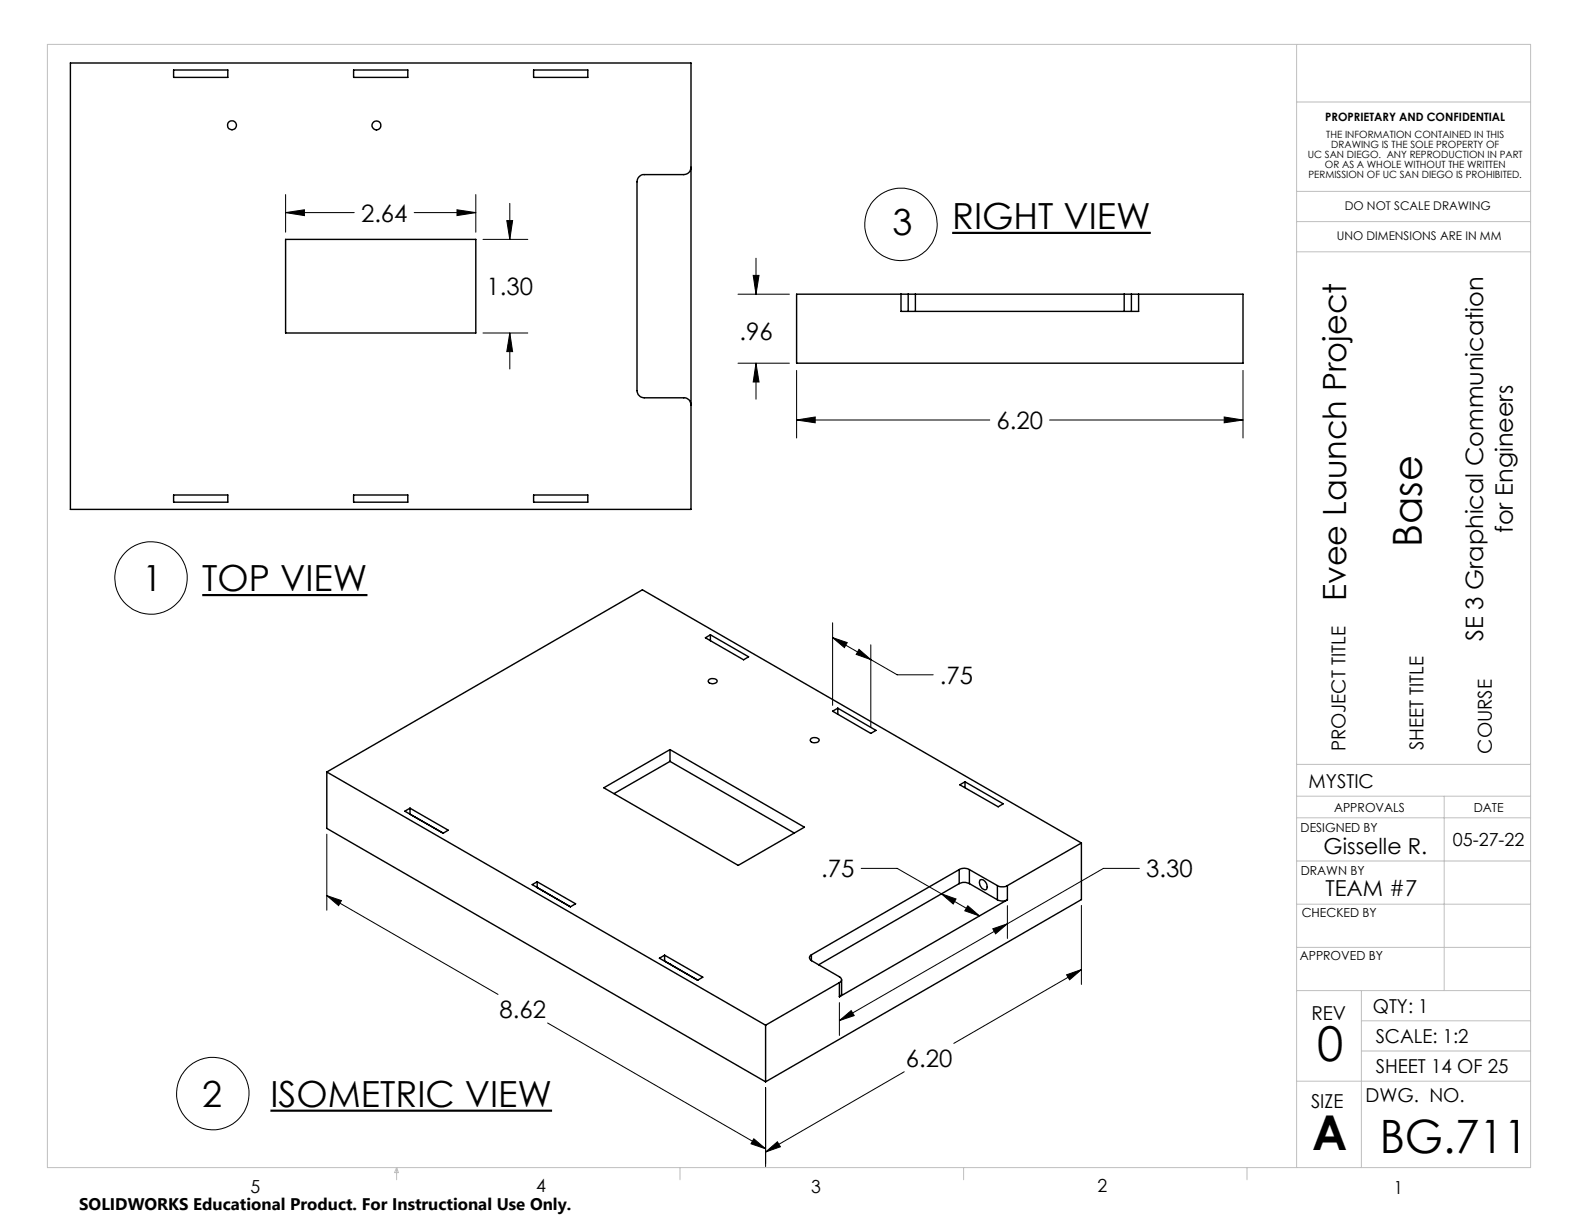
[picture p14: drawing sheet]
<svg xmlns="http://www.w3.org/2000/svg" width="279mm" height="216mm" viewBox="0 0 279 216" stroke-linecap="round" stroke-linejoin="round" font-family="sans-serif">
<defs><g id="words">
<g font-size="8.5">
<text x="232.3" y="187.1">0</text>
<text x="231.5" y="202.9">A</text>
</g>
<text font-size="8.1" x="243.4" y="203.3">BG.711</text>
<text font-size="7.1" x="250.8" y="96.5" transform="rotate(-90 250.8 96.5)">Base</text>
<g font-size="6.3">
<text x="157.4" y="41.5">3</text>
<text x="168" y="40.4">RIGHT VIEW</text>
<text x="25.2" y="104.3">1</text>
<text x="35.7" y="104.3">TOP VIEW</text>
<text x="35.7" y="195.2">2</text>
<text x="47.7" y="195.2">ISOMETRIC VIEW</text>
</g>
<text font-size="5.6" x="237.5" y="106.1" transform="rotate(-90 237.5 106.1)">Evee Launch Project</text>
<g font-size="4.2">
<text x="63.7" y="39.1">2.64</text>
<text x="85.8" y="52">1.30</text>
<text x="130.5" y="59.9">.96</text>
<text x="175.8" y="75.7">6.20</text>
<text x="266.8" y="94" transform="rotate(-90 266.8 94)">for Engineers</text>
<text x="261.6" y="113.1" transform="rotate(-90 261.6 113.1)">SE 3 Graphical Communication</text>
<text x="165.8" y="120.6">.75</text>
<text x="144.9" y="154.7">.75</text>
<text x="202.2" y="154.7">3.30</text>
<text x="88.1" y="179.5">8.62</text>
<text x="159.8" y="188.1">6.20</text>
</g>
<g font-size="3.9">
<text x="233.5" y="150.6">Gisselle R.</text>
<text x="233.8" y="158">TEAM #7</text>
</g>
<g font-size="3.4">
<text x="237.3" y="132.5" transform="rotate(-90 237.3 132.5)">PROJECT TITLE</text>
<text x="251.1" y="132.3" transform="rotate(-90 251.1 132.3)">SHEET TITLE</text>
<text x="263.1" y="133" transform="rotate(-90 263.1 133)">COURSE</text>
<text x="230.8" y="139">MYSTIC</text>
<text x="231.3" y="180">REV</text>
<text x="242.2" y="178.7">QTY: 1</text>
<text x="242.7" y="183.9">SCALE: 1:2</text>
<text x="242.7" y="189.2">SHEET 14 OF 25</text>
<text x="231.3" y="195.4">SIZE</text>
<text x="240.9" y="194.3">DWG. NO.</text>
</g>
<g font-size="3.2">
<text x="256.3" y="149.3">05-27-22</text>
<text x="44.2" y="210.4">5</text>
<text x="94.6" y="210.3">4</text>
<text x="143.1" y="210.4">3</text>
<text x="193.6" y="210.3">2</text>
<text x="245.8" y="210.7">1</text>
</g>
<text font-size="3" x="14" y="213.5">SOLIDWORKS Educational Product. For Instructional Use Only.</text>
<g font-size="2.2">
<text x="235.3" y="143.1">APPROVALS</text>
<text x="259.9" y="143.1">DATE</text>
<text x="229.4" y="146.7">DESIGNED BY</text>
<text x="229.4" y="154.4">DRAWN BY</text>
<text x="229.6" y="161.8">CHECKED BY</text>
<text x="229.3" y="169.4">APPROVED BY</text>
</g>
<g font-size="2.1">
<text x="237.2" y="37.1">DO NOT SCALE DRAWING</text>
<text x="235.8" y="42.3">UNO DIMENSIONS ARE IN MM</text>
</g>
<text font-size="2" x="233.8" y="21.4">PROPRIETARY AND CONFIDENTIAL</text>
<g font-size="1.8">
<text x="230.7" y="27.9">UC SAN DIEGO. ANY REPRODUCTION IN PART</text>
<text x="233.7" y="29.7">OR AS A WHOLE WITHOUT THE WRITTEN</text>
<text x="233.9" y="24.4">THE INFORMATION CONTAINED IN THIS</text>
<text x="234.8" y="26.2">DRAWING IS THE SOLE PROPERTY OF</text>
<text x="230.8" y="31.5">PERMISSION OF UC SAN DIEGO IS PROHIBITED.</text>
</g>
</g></defs>
<path d="M168 41.1h35M35.7 105h29.1M47.7 195.9h49.7" fill="none" stroke="#000" stroke-width=".39"/>
<g fill="none" stroke="#000" stroke-width=".18">
<path d="M50.4 37.5l3.3-.5v1zM50.4 34.3v6.7M50.4 37.5h12.1M73.1 37.5h10.8M80.6 37l3.3 .5-3.3 .5zM83.9 34.3v6.7M89.4 38.9h1l-.5 3.3zM89.9 35.9v6.3M85.2 42.2h7.9M85.2 58.7h7.9M89.9 58.7l.5 3.3h-1zM89.9 58.7v6.4"/>
<path d="M130.2 51.9h9M132.9 48.6h1l-.6 3.3zM133.3 45.5v6.4M130.2 64.1h9M133.3 64.1l.6 3.3h-1zM133.3 64.1v6.3M140.5 74.1l3.3-.5v1zM140.5 65.3v12M140.5 74.1h34.1M185.1 74.1h34.2M215.9 73.6l3.4 .5-3.4 .5zM219.3 65.3v12"/>
<path d="M146.9 112.5l2.5 .8-.5 .9zM146.9 109.9v14.5M146.9 112.5l6.7 3.8M151.5 114.5l2.1 1.8-2.6-.9zM153.6 113.7v14.6M153.6 116.3l4.7 2.7h6.3M57.6 158l2.6 .9-.5 .8zM57.6 147.1v13.4M57.6 158l30.2 17.4M151.9 153.2h6.4l7.8 4.5M166.1 157.7l2.5 .9-.5 .9zM166.1 157.7l6.7 3.9"/>
<path d="M170.7 159.8l2.1 1.8-2.6-.9zM177.7 159.7v5.8M190.7 159.7v13.9M201 153.2h-6.4l-16.9 9.7M148.1 176.8v5.8M175.1 163.8l2.6-.9-2.1 1.8zM177.7 162.9l-29.6 17.1M188.1 171.9l2.6-.9-2 1.8zM190.7 171l-22.5 13M96.6 180.4l38.4 22.2M135 191.8v14M148.1 180l2-1.7 .6 .8z"/>
<path d="M159.5 189.1l-24.5 14.1M133 200.9l2 1.7-2.5-.8zM135 203.2l2.1-1.8 .6 .9z"/>
<circle cx="158.9" cy="39.6" r="6.4"/>
<circle cx="26.6" cy="102" r="6.4"/>
<circle cx="37.5" cy="192.9" r="6.4"/>
</g>
<g fill="none" stroke="#c0c0c0" stroke-width=".18">
<path d="M8.4 7.8h261.6v198.2h-261.6zM228.7 7.8v198.2M228.7 18h41.3M228.7 33.8h41.3M228.7 39.1h41.3M228.7 44.4h41.3M228.7 134.8h41.3M228.7 159.5h41.3M228.7 151.9h41.3M228.7 144.3h41.3M228.7 140.4h41.3M254.7 140.4v34.3"/>
<path d="M228.7 174.7h41.3M228.7 167.1h41.3M240.1 174.7v31.3M228.7 190.7h41.3M240.1 185.4h29.9M240.1 180.1h29.9M70 206v2.1M70 206l.3 .8h-.7zM119.9 206v2.1M170 206v2.1M220 206v2.1"/>
</g>
<path d="M50.4 37.5l3.3-.5v1zM80.6 37l3.3 .5-3.3 .5zM89.4 38.9h1l-.5 3.3zM89.9 58.7l.5 3.3h-1zM140.5 74.1l3.3-.5v1zM215.9 73.6l3.4 .5-3.4 .5zM133.3 64.1l.6 3.3h-1zM132.9 48.6h1l-.6 3.3zM57.6 158l2.6 .9-.5 .8zM133 200.9l2 1.7-2.5-.8zM135 203.2l2.1-1.8 .6 .9zM188.1 171.9l2.6-.9-2 1.8zM166.1 157.7l2.5 .9-.5 .9zM170.7 159.8l2.1 1.8-2.6-.9zM148.1 180l2-1.7 .6 .8zM175.1 163.8l2.6-.9-2.1 1.8zM146.9 112.5l2.5 .8-.5 .9zM151.5 114.5l2.1 1.8-2.6-.9z" fill="#000"/>
<g fill="none" stroke="#000" stroke-width=".25">
<path d="M12.4 11.1h109.5v78.8h-109.5zM30.6 12.3h9.6v1.4h-9.6zM62.4 12.3h9.5v1.4h-9.5zM94.1 12.3h9.6v1.4h-9.6zM121.9 29.5a1.26 1.26 0 0 1-1.3 1.3h-7a1.26 1.26 0 0 0-1.2 1.3v36.8a1.33 1.33 0 0 0 1.2 1.3h7a1.21 1.21 0 0 1 1.3 1.2M50.4 42.2h33.5v16.5h-33.5zM158.9 51.9h1.3M158.9 51.9h-18.4v12.2h78.8v-12.2h-18.5M158.9 51.9v3h41.9v-3M160.2 51.9h1.3M160.2 51.9v3M161.5 51.9h36.8"/>
<path d="M161.5 51.9v3M198.3 51.9h1.3M198.3 51.9v3M199.6 51.9h1.2M199.6 51.9v3M30.6 87.3h9.6v1.3h-9.6zM62.4 87.3h9.5v1.3h-9.5zM94.1 87.3h9.6v1.3h-9.6zM124.4 112.5l.9-.5 6.7 3.9-.8 .5zM125.1 119.9l.7-.2a.56 .56 0 0 1 .7 .6 .97 .97 0 0 1-1.6-.1zM125.3 112v1M57.6 136.2l77.4 44.6"/>
<path d="M57.6 136.2l55.7-32.2 77.4 44.7M57.6 136.2v9.9l77.4 44.7M106.5 139l11.7-6.8 23.7 13.7-11.7 6.7zM118.2 134.3l-9.9 5.7M118.2 134.3l21.9 12.6M118.2 132.2v2.1M143.1 130.3l.4-.2h.5l.4 .3 .1 .1a.93 .93 0 0 1-1.6 .1zM146.9 125.4l.9-.5 6.7 3.9-.9 .6zM147.8 124.9v1.1M169.3 138.4l.9-.5 6.8 3.9-.9 .5zM170.2 137.9v1M71.4 143.1l.9-.5 6.8 3.8-.9 .6z"/>
<path d="M72.3 142.6v1M73.2 144.1h.1M94.8 155.5l-.9 .5 6.7 3.9M94.8 155.5l6.7 3.9-.9 .5M94.8 155.5v1.1l5.8 3.3M95.7 157.1h.1M169.2 153.4a1.76 1.76 0 0 1 1.8 0M169.2 155.9a2.02 2.02 0 0 1 1.8 0M169.2 153.4l-26.1 15M169.2 155.9l-24.8 14.3M169.2 153.4v2.5M171 153.4l4.9 2.8"/>
<path d="M171 155.9l4.9 2.8M171 153.4v2.5M172.9 155.2a1.11 1.11 0 0 1 1.2 1.5l-.1 .1a1.08 1.08 0 0 1-1.2-1.4zM175.9 156.2a1.94 1.94 0 0 0 1.8 0M175.9 158.7a1.94 1.94 0 0 0 1.8 0M175.9 156.2v2.5M177.7 158.7l-29.6 17.1M177.7 156.2v2.5M190.7 148.7l-13 7.5M190.7 148.7v10l-55.7 32.1M116.3 169l.9-.5 6.8 3.9-1 .5zM117.2 168.5v1l5.9 3.4"/>
<path d="M118.1 170h.1M143.1 168.4a.55 .55 0 0 0-.3 .5 .55 .55 0 0 0 .3 .5M143.1 169.4l5 2.9a.53 .53 0 0 1 .3 .5 .53 .53 0 0 1-.3 .5M143.1 168.4v1M148.1 173.3l-13.1 7.5M148.1 173.3v2.5M148.4 172.8v2.5l-.3 .5M135 180.8v10"/>
<circle cx="40.9" cy="22.1" r=".8"/>
<circle cx="66.4" cy="22.1" r=".8"/>
</g>
<use href="#words"/>
</svg>
